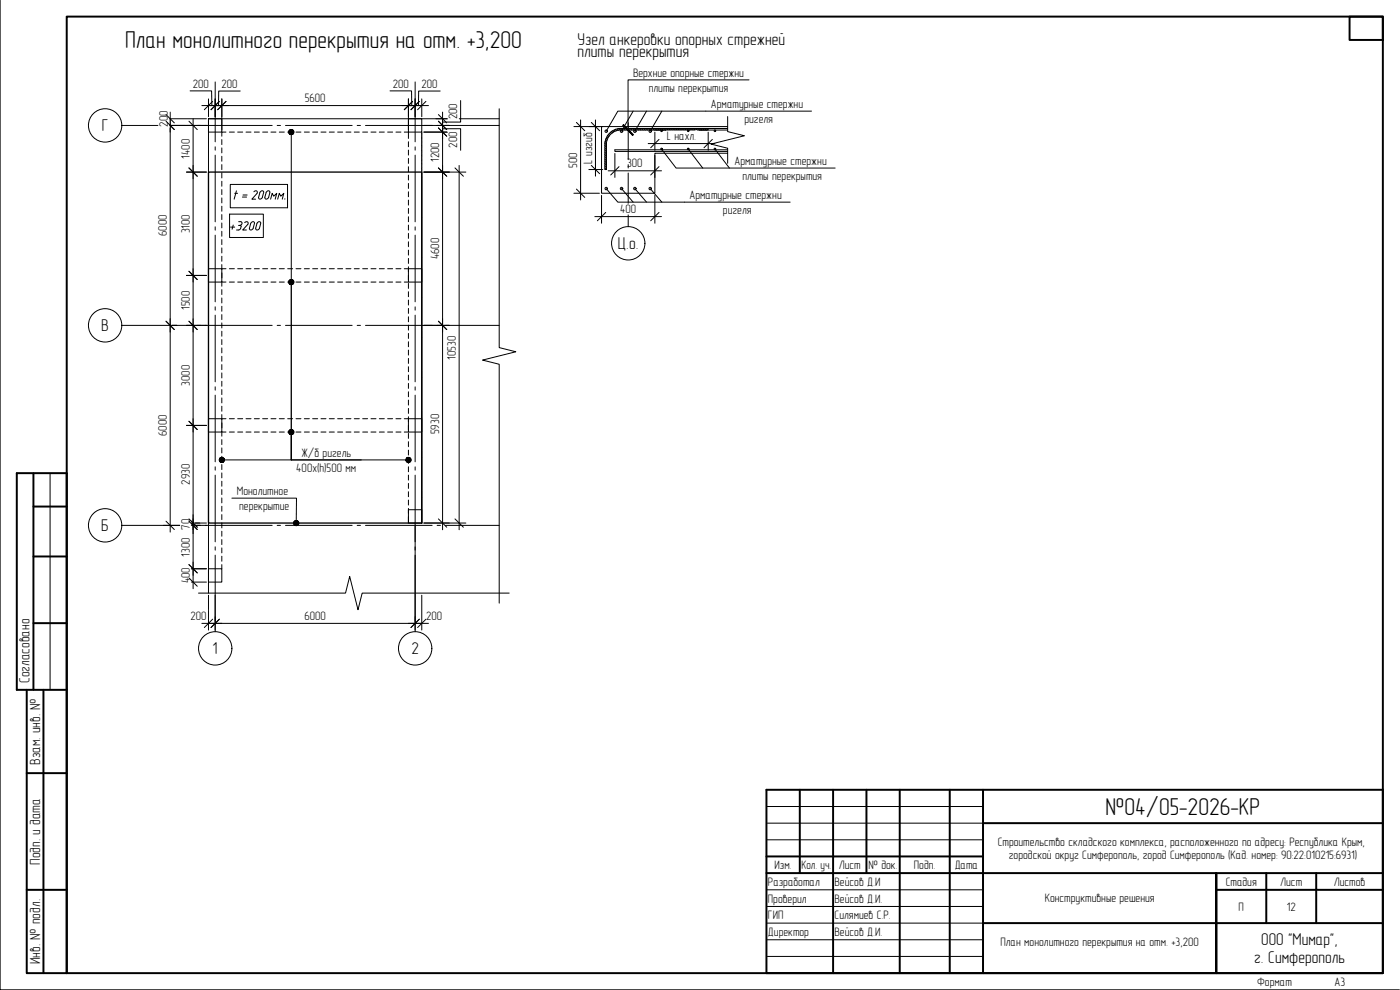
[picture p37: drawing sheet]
<svg xmlns="http://www.w3.org/2000/svg" width="420mm" height="297mm" viewBox="0 0 420 297" stroke-linecap="round" stroke-linejoin="round" font-family="sans-serif">
<defs><g id="words">
<g font-size="7.3">
<text x="37.5" y="14.3">План монолитного перекрытия на отм. +3,200</text>
<text x="331.8" y="244.5">№04/05-2026-КР</text>
</g>
<g font-size="5.1">
<text x="173.4" y="13.6">Узел анкеровки опорных стрежней</text>
<text x="173.4" y="17.2">плиты перекрытия</text>
<text x="30.5" y="39.4">Г</text>
<text x="185.4" y="74.8">Ц.о.</text>
<text x="30.4" y="99.4">В</text>
<text x="30.4" y="159.4">Б</text>
<text x="63.8" y="196.3">1</text>
<text x="123.5" y="196.3">2</text>
<text x="378.5" y="283.6">ООО &quot;Мимар&quot;,</text>
<text x="376.4" y="288.8">г. Симферополь</text>
</g>
<g font-size="4.4">
<text x="8.8" y="205" transform="rotate(-90 8.8 205)">Согласовано</text>
<text x="12" y="229.4" transform="rotate(-90 12 229.4)">Взам. инв. №</text>
<text x="12" y="259.4" transform="rotate(-90 12 259.4)">Подп. и дата</text>
<text x="12" y="289.2" transform="rotate(-90 12 289.2)">Инв. № подл.</text>
</g>
<g font-size="3.7">
<text x="190" y="23">Верхние опорные стержни</text>
<text x="57.8" y="26.3">200</text>
<text x="66.5" y="26.3">200</text>
<text x="117.9" y="26.3">200</text>
<text x="126.5" y="26.3">200</text>
<text x="194.7" y="27.5">плиты перекрытия</text>
<text x="91.5" y="30.7">5600</text>
<text x="137.2" y="35.8" transform="rotate(-90 137.2 35.8)">200</text>
<text x="213.3" y="32.3">Арматурные стержни</text>
<text x="50.4" y="38" transform="rotate(-90 50.4 38)">200</text>
<text x="223.4" y="36.8">ригеля</text>
<text x="57" y="47.6" transform="rotate(-90 57 47.6)">1400</text>
<text x="137.2" y="44.3" transform="rotate(-90 137.2 44.3)">200</text>
<text x="200.2" y="42.1">L нахл.</text>
<text x="131.8" y="48.6" transform="rotate(-90 131.8 48.6)">1200</text>
<text x="173.2" y="50.3" transform="rotate(-90 173.2 50.3)">500</text>
<text x="177.7" y="49.1" transform="rotate(-90 177.7 49.1)">L изгиб</text>
<text x="188.2" y="50.2">300</text>
<text x="220.4" y="49.4">Арматурные стержни</text>
<text x="222.8" y="53.9">плиты перекрытия</text>
<text x="206.9" y="59.6">Арматурные стержни</text>
<text x="186.1" y="64">400</text>
<text x="217" y="64.1">ригеля</text>
<text x="50.1" y="70.9" transform="rotate(-90 50.1 70.9)">6000</text>
<text x="57" y="70" transform="rotate(-90 57 70)">3100</text>
<text x="131.8" y="77.9" transform="rotate(-90 131.8 77.9)">4600</text>
<text x="57" y="93" transform="rotate(-90 57 93)">1500</text>
<text x="136.8" y="107.9" transform="rotate(-90 136.8 107.9)">10530</text>
<text x="57" y="115.8" transform="rotate(-90 57 115.8)">3000</text>
<text x="50.1" y="130.9" transform="rotate(-90 50.1 130.9)">6000</text>
<text x="131.8" y="130.3" transform="rotate(-90 131.8 130.3)">5930</text>
<text x="90.4" y="137">Ж/б ригель</text>
<text x="88.9" y="141.5">400х(h)500 мм</text>
<text x="57" y="145.4" transform="rotate(-90 57 145.4)">2930</text>
<text x="71.1" y="148.5">Монолитное</text>
<text x="71.8" y="153">перекрытие</text>
<text x="57" y="158.9" transform="rotate(-90 57 158.9)">70</text>
<text x="57" y="167" transform="rotate(-90 57 167)">1300</text>
<text x="57" y="175.1" transform="rotate(-90 57 175.1)">400</text>
<text x="57.2" y="185.9">200</text>
<text x="91.4" y="186">6000</text>
<text x="127.9" y="186">200</text>
<text x="299.4" y="253.9">Строительство складского комплекса, расположенного по адресу: Республика Крым,</text>
<text x="302.8" y="257.6">городской округ Симферополь, город Симферополь (Кад. номер: 90:22:010215:6931)</text>
<text x="232.5" y="260.7">Изм.</text>
<text x="240.5" y="260.7">Кол. уч.</text>
<text x="251.7" y="260.7">Лист</text>
<text x="260.6" y="260.7">№ док.</text>
<text x="274.3" y="260.7">Подп.</text>
<text x="286.5" y="260.7">Дата</text>
<text x="230.5" y="265.8">Разработал</text>
<text x="250.5" y="265.8">Вейсов Д.И</text>
<text x="367.9" y="265.7">Стадия</text>
<text x="384.2" y="265.7">Лист</text>
<text x="400.3" y="265.7">Листов</text>
<text x="230.5" y="270.8">Проверил</text>
<text x="230.5" y="275.8">ГИП</text>
<text x="250.5" y="270.8">Вейсов Д.И.</text>
<text x="250.5" y="275.8">Силямиев С.Р.</text>
<text x="313.5" y="270.7">Конструктивные решения</text>
<text x="371.7" y="273.2">П</text>
<text x="386.2" y="273.2">12</text>
<text x="230.5" y="280.8">Директор</text>
<text x="250.5" y="280.8">Вейсов Д.И.</text>
<text x="300.3" y="283.9">План монолитного перекрытия на отм. +3,200</text>
<text x="377.3" y="295.7">Формат</text>
<text x="400.5" y="295.7">A3</text>
</g>
</g></defs>
<!-- layer: 0.2 -->
<g fill="none" stroke="#000" stroke-width=".3">
<path d="M183.8 39.3l-1.6 1.5M184.8 38.8l-1.2 1.2M185.5 38.6l-.7 .7M186.1 38.6l-.5 .5M186.7 38.6l-.5 .4M187.2 38.6l-.5 .4M187.7 38.6l-.4 .4M188.3 38.6l-.5 .4M188.8 38.6l-.5 .4M189.4 38.6l-.5 .4M189.9 38.6l-.5 .4M190.4 38.6l-.4 .4"/>
<path d="M191 38.6l-.5 .4M191.5 38.6l-.4 .4M192.1 38.6l-.5 .4M192.6 38.6l-.5 .4M193.1 38.6l-.4 .4M193.7 38.6l-.5 .4M194.2 38.6l-.5 .4M194.8 38.6l-.5 .4M195.3 38.6l-.5 .4M195.8 38.6l-.5 .4M196.4 38.6l-.5 .4M196.5 39h16v-.4l-.4 .4"/>
<path d="M196.9 38.6l-.5 .4M197.4 38.6l-.4 .4M198 38.6l-.5 .4M198.5 38.6l-.4 .4M199.1 38.6l-.5 .4M199.6 38.6l-.5 .4M200.2 38.6l-.5 .4M200.7 38.6l-.5 .4M201.2 38.6l-.5 .4M201.8 38.6l-.5 .4M202.3 38.6l-.5 .4M202.8 38.6l-.4 .4"/>
<path d="M203.4 38.6l-.5 .4M203.9 38.6l-.5 .4M204.4 38.6l-.4 .4M205 38.6l-.5 .4M205.5 38.6l-.4 .4M206.1 38.6l-.5 .4M206.6 38.6l-.5 .4M207.2 38.6l-.5 .4M207.7 38.6l-.5 .4M208.2 38.6l-.4 .4M208.8 38.6l-.5 .4M209.3 38.6l-.5 .4"/>
<path d="M209.8 38.6l-.4 .4M210.4 38.6l-.5 .4M210.9 38.6l-.5 .4M211.5 38.6l-.5 .4M212 38.6l-.5 .4M218.4 38h-37.9v20h16v-12h21.9M218.4 38.6l-32.5-.1a4.9 4.9 0 0 0-4.4 4.4M218.4 39h-32.3a4.4 4.4 0 0 0-4.1 3.9v8h-.5v-8M182 43.2l-.5 .5M182 43.7l-.5 .5M182 44.3l-.5 .5M182 44.8l-.5 .5"/>
<path d="M182 45.4l-.5 .5M182 45.9l-.5 .5M182 46.4l-.5 .5M182 47l-.5 .5M182 47.5l-.5 .5M182 48.1l-.5 .4M182 48.6l-.5 .5M182 49.1l-.5 .5M182 49.7l-.5 .5M182 50.2l-.5 .5M182 50.7l-.1 .2M182 42.6l-.5 .5"/>
<path d="M182.2 41.9l-.6 .7M182.9 40.6l-1.1 1.2M218.4 44.9h-33.9v.5h33.9"/>
<circle cx="181.9" cy="39.4" r=".37"/>
<circle cx="186.5" cy="39.4" r=".37"/>
<circle cx="190.5" cy="39.4" r=".37"/>
<circle cx="195.1" cy="39.4" r=".37"/>
<circle cx="198.5" cy="39.2" r=".24"/>
<circle cx="206.5" cy="39.2" r=".24"/>
<circle cx="214.6" cy="39.2" r=".24"/>
<circle cx="181.9" cy="56.6" r=".37"/>
<circle cx="186.5" cy="56.6" r=".37"/>
<circle cx="190.5" cy="56.6" r=".37"/>
<circle cx="195.1" cy="56.6" r=".37"/>
<circle cx="198.5" cy="44.7" r=".24"/>
<circle cx="206.5" cy="44.7" r=".24"/>
<circle cx="214.6" cy="44.7" r=".24"/>
</g>
<g fill="none" stroke="#000" stroke-width=".3">
<path d="M49.1 37.6h12.9M49.1 35.6h12.9M51.1 33.6v126M57 27.3h6.5l.1 4.4M58 35.6v141M60.6 31.7h68M62.6 29.7v5.3M64.6 29.7v5.3M66.6 29.7v9.3M72.1 27.3h-6.5v4.4M117.1 27.3h6.4l.1 4.4M122.6 29.7v9.3"/>
<path d="M124.6 29.7v5.3M126.6 29.7v5.3M127.2 37.6h7.6M127.2 39.6h7.6M130.8 35.6h5M132.1 27.3h-6.5v4.4M132.8 38.6h5.4v6.5M132.8 33.6v125.3M138.2 30.2v6.4h-5.4M172.2 38h8.7M174.2 36v24M178.7 36v16.9"/>
<path d="M196.5 39.7v5.4M212.5 39.7v5.4M56 51.6h6M127.2 51.6h12.6M137.8 49.6v109.3M172.2 58h7.7M176.7 50.9h4.2M180.5 58.6v8.4M182.5 51.3h16M184.5 46v7.2M194.5 43.1h20M196.5 46.6v6.6"/>
<path d="M196.5 58.6v8.4M178.5 65h20M51.7 97.6h1.4M56 97.6h6M56 82.6h6M127.2 97.6h7.6M56 127.6h6M49.1 157.6h6.6M56 157.6h6M56 156.9h6M124.6 157.6v31.4M127.2 156.9h12.6"/>
<path d="M56 170.7h6M56 174.7h6M62.6 178.6v10.4M64.6 178.6v10.4M126.6 178.6v10.4M60.6 187h68"/>
</g>
<!-- layer: 0 -->
<g fill="none" stroke="#000" stroke-width=".3">
<path d="M49.8 36.4l2.5 2.5M49.8 34.4l2.5 2.5M56.7 36.4l2.5 2.5M62.6 35.6h4v4h-4zM63.8 30.4l-2.5 2.5M65.8 30.4l-2.5 2.5M67.8 39.6h-1.2v1.3M67.8 30.4l-2.5 2.5M68.8 39.6h1.5M71.3 39.6h1.5M73.8 39.6h1.5M76.3 39.6h1.5"/>
<path d="M78.8 39.6h1.5M81.3 39.6h1.5M83.8 39.6h1.5M86.3 39.6h1.5M88.8 39.6h1.5M91.3 39.6h1.5M93.8 39.6h1.5M96.3 39.6h1.5M98.8 39.6h1.5M101.3 39.6h1.5M103.8 39.6h1.5M106.3 39.6h1.5"/>
<path d="M108.8 39.6h1.5M111.3 39.6h1.5M113.8 39.6h1.5M116.3 39.6h1.5M118.8 39.6h1.5M121.3 39.6h1.3v1.9M122.6 35.6h4v4h-4zM123.8 30.4l-2.5 2.5M125.8 30.4l-2.5 2.5M126.6 39.6v117.3M127.8 30.4l-2.5 2.5M131.6 38.4l2.5 2.5"/>
<path d="M131.6 36.4l2.5 2.5M131.6 34.4l2.5 2.5M149.8 35.6h-87.2v142.4M173 36.7l2.5 2.5M177.5 36.7l2.5 2.5M56.7 50.4l2.5 2.5M66.6 41.9v1.5M66.6 44.4v1.5M66.6 46.9v1.5M66.6 49.4v1.5M66.6 51.9v1.5M66.6 54.4v1.5"/>
<path d="M66.6 56.9v1.5M66.6 59.4v1.5M122.6 42.5v1.5M122.6 45v1.5M122.6 47.5v1.5M122.6 50v1.5M122.6 52.5v1.5M122.6 55v1.5M122.6 57.5v1.5M131.6 50.4l2.5 2.5M136.5 50.4l2.6 2.5M173 56.7l2.5 2.5"/>
<path d="M177.5 49.6l2.5 2.5M185.8 50l-2.5 2.5M197.8 50l-2.5 2.5M197.8 41.8l-2.5 2.5M213.8 41.8l-2.5 2.5M66.6 61.9v1.5M66.6 64.4v1.5M66.6 66.9v1.5M66.6 69.4v1.5M66.6 71.9v1.5M66.6 74.4v1.5M66.6 76.9v1.5"/>
<path d="M66.6 79.4v1.5M122.6 60v1.5M122.6 62.5v1.5M122.6 65v1.5M122.6 67.5v1.5M122.6 70v1.5M122.6 72.5v1.5M122.6 75v1.5M122.6 77.5v1.5M181.8 63.7l-2.5 2.5M197.8 63.7l-2.5 2.5M49.8 96.4l2.5 2.5"/>
<path d="M56.7 81.4l2.5 2.5M56.7 96.4l2.5 2.5M62.6 80.6h4v4h-4zM66.6 81.9v1.5M66.6 84.4v1.5M66.6 86.9v1.5M66.6 89.4v1.5M66.6 91.9v1.5M66.6 94.4v1.5M66.6 96.9v1.5M66.6 99.4v1.5M66.6 84.6h1.2"/>
<path d="M66.6 80.6h1.2M68.8 84.6h1.5M68.8 80.6h1.5M71.3 84.6h1.5M71.3 80.6h1.5M73.8 84.6h1.5M73.8 80.6h1.5M76.3 84.6h1.5M76.3 80.6h1.5M78.8 84.6h1.5M78.8 80.6h1.5M81.3 84.6h1.5"/>
<path d="M81.3 80.6h1.5M83.8 84.6h1.5M83.8 80.6h1.5M86.3 84.6h1.5M86.3 80.6h1.5M88.8 84.6h1.5M88.8 80.6h1.5M91.3 84.6h1.5M91.3 80.6h1.5M93.8 84.6h1.5M93.8 80.6h1.5M96.3 84.6h1.5"/>
<path d="M96.3 80.6h1.5M98.8 84.6h1.5M98.8 80.6h1.5M101.3 84.6h1.5M101.3 80.6h1.5M103.8 84.6h1.5M103.8 80.6h1.5M106.3 84.6h1.5M106.3 80.6h1.5M108.8 84.6h1.5M108.8 80.6h1.5M111.3 84.6h1.5"/>
<path d="M111.3 80.6h1.5M113.8 84.6h1.5M113.8 80.6h1.5M116.3 84.6h1.5M116.3 80.6h1.5M118.8 84.6h1.5M118.8 80.6h1.5M121.3 84.6h1.3M121.3 80.6h1.3M122.6 80.6h4v4h-4zM122.6 80v1.5M122.6 82.5v1.5"/>
<path d="M122.6 85v1.5M122.6 87.5v1.5M122.6 90v1.5M122.6 92.5v1.5M122.6 95v1.5M122.6 97.5v1.5M131.6 96.4l2.5 2.5M66.6 101.9v1.5M66.6 104.4v1.5M66.6 106.9v1.5M66.6 109.4v1.5M66.6 111.9v1.5"/>
<path d="M66.6 114.4v1.5M66.6 116.9v1.5M66.6 119.4v1.5M122.6 100v1.5M122.6 102.5v1.5M122.6 105v1.5M122.6 107.5v1.5M122.6 110v1.5M122.6 112.5v1.5M122.6 115v1.5M122.6 117.5v1.5M56.7 126.4l2.5 2.5"/>
<path d="M62.6 125.6h4v4h-4zM66.6 121.9v1.5M66.6 124.4v1.5M66.6 126.9v1.5M66.6 129.4v1.5M66.6 131.9v1.5M66.6 134.4v1.5M66.6 136.9v1.5M66.6 139.4v1.5M66.6 129.6h1.2M66.6 125.6h1.2M68.8 129.6h1.5"/>
<path d="M68.8 125.6h1.5M71.3 129.6h1.5M71.3 125.6h1.5M73.8 129.6h1.5M73.8 125.6h1.5M76.3 129.6h1.5M76.3 125.6h1.5M78.8 129.6h1.5M78.8 125.6h1.5M81.3 129.6h1.5M81.3 125.6h1.5M83.8 129.6h1.5"/>
<path d="M83.8 125.6h1.5M86.3 129.6h1.5M86.3 125.6h1.5M88.8 129.6h1.5M88.8 125.6h1.5M91.3 129.6h1.5M91.3 125.6h1.5M93.8 129.6h1.5M93.8 125.6h1.5M96.3 129.6h1.5M96.3 125.6h1.5M98.8 129.6h1.5"/>
<path d="M98.8 125.6h1.5M101.3 129.6h1.5M101.3 125.6h1.5M103.8 129.6h1.5M103.8 125.6h1.5M106.3 129.6h1.5M106.3 125.6h1.5M108.8 129.6h1.5M108.8 125.6h1.5M111.3 129.6h1.5M111.3 125.6h1.5M113.8 129.6h1.5"/>
<path d="M113.8 125.6h1.5M116.3 129.6h1.5M116.3 125.6h1.5M118.8 129.6h1.5M118.8 125.6h1.5M121.3 129.6h1.3M121.3 125.6h1.3M122.6 125.6h4v4h-4zM122.6 120v1.5M122.6 122.5v1.5M122.6 125v1.5M122.6 127.5v1.5"/>
<path d="M122.6 130v1.5M122.6 132.5v1.5M122.6 135.1v1.4M122.6 137.5v1.6M49.8 156.4l2.5 2.5M56.7 156.4l2.5 2.5M56.7 155.7l2.5 2.5M66.6 141.9v1.5M66.6 144.4v1.5M66.6 146.9v1.5M66.6 149.4v1.5M66.6 151.9v1.5"/>
<path d="M66.6 154.4v1.5M66.6 156.9v1.5M66.6 159.4v1.5M122.6 152.9h4v4h-4zM122.6 140v1.5M122.6 142.5v1.5M122.6 145v1.5M122.6 147.5v1.5M122.6 150v1.5M122.6 152.5v1.5M122.6 155.1v1.8M131.6 155.7l2.5 2.5"/>
<path d="M136.5 155.7l2.6 2.5M56.7 169.4l2.5 2.5M56.7 173.4l2.5 2.5M62.6 170.7h4v4h-4zM66.6 161.9v1.5M66.6 164.4v1.5M66.6 166.9v1.5M66.6 169.4v1.3M63.8 185.8l-2.5 2.5M65.8 185.8l-2.5 2.5M125.8 185.8l-2.5 2.5M127.8 185.8l-2.5 2.5"/>
</g>
<g fill="#fff" stroke="#fff" stroke-width=".3">
<path d="M188.1 47.5v3l4.8-3zM188.1 50.5l4.8-3v3z"/>
<path d="M200.1 39.3v3l8.9-3zM200.1 42.3l8.9-3v3z"/>
<path d="M170.5 45.6v4.8h3zM170.5 45.6h3v4.8z"/>
<path d="M186 61.2v3l5-3zM186 64.2l5-3v3z"/>
<path d="M175 39.7v9.5h3zM175 39.7h3v9.5z"/>
<path d="M47.3 64.4v6.5h3zM47.3 64.4h3v6.5z"/>
<path d="M47.3 124.4v6.5h3zM47.3 124.4h3v6.5z"/>
<path d="M129.1 71.3v6.6h3zM129.1 71.3h3v6.6z"/>
<path d="M129.1 124.2v6.2h3zM129.1 124.2h3v6.2z"/>
<path d="M91.4 27.9v3l6.4-3zM91.4 30.9l6.4-3v3z"/>
<path d="M129.1 42.6v6h3zM129.1 42.6h3v6z"/>
<path d="M134.5 39.4v5h3zM134.5 39.4h3v5z"/>
<path d="M134.5 30.9v5h3zM134.5 30.9h3v5z"/>
<path d="M126.4 23.5v3.1l5-3zM126.4 26.6l5-3v3z"/>
<path d="M117.8 23.5v3l5-3zM117.8 26.5l5-3v3z"/>
<path d="M91.3 183.3v3l6.6-3zM91.3 186.3l6.6-3v3z"/>
<path d="M127.8 183.3v3l5-3zM127.8 186.3l5-3v3z"/>
<path d="M66.4 23.6v3l5-3zM66.4 26.6l5-3v3z"/>
<path d="M57.8 23.5v3l5-3zM57.8 26.5l5-3v3z"/>
<path d="M47.6 33v5h3.1zM47.6 33h3.1v5z"/>
<path d="M54.2 161.2v5.9h3zM54.2 161.2h3v5.9z"/>
<path d="M54.2 170.2v4.9h3zM54.2 170.2h3v4.9z"/>
<path d="M54.2 64.2v5.9h3zM54.2 64.2h3v5.9z"/>
<path d="M54.2 41.6v6.1h3zM54.2 41.6h3v6.1z"/>
<path d="M54.2 87.2v5.9h3zM54.2 87.2h3v5.9z"/>
<path d="M54.2 109.4v6.4h3zM54.2 109.4h3v6.4z"/>
<path d="M54.2 139.1v6.4h3zM54.2 139.1h3v6.4z"/>
<path d="M54.2 155.6v3.4h3zM54.2 155.6h3v3.4z"/>
<path d="M134 100.6v7.3h3.1zM134 100.6h3.1v7.3z"/>
<path d="M57.1 183.1v3l5-3zM57.1 186.1l5-3v3z"/>
</g>
<g fill="none" stroke="#000" stroke-width=".3">
<path d="M87.4 39.6v98.4h35.2M149.8 32.6v71.7l5 1.2-10 2.5 5 1.3v71.7M190 33.3l-3.5 6.1M194 33.3l-3.5 6.1M198.6 33.3l-3.5 6.1M218.4 35v4.5l5 1.2-10 2.5 5 1.3v4.5M224.8 24h-36.3v15M243.5 33.3h-58.1l-3.5 6.1M181.9 56.6l3.5 4h51.7M186.5 56.6l3.5 4M190.5 56.6l3.5 4M195.1 56.6l3.5 4"/>
<path d="M198.5 44.7l4.4 5.7h16M206.5 44.7l4.4 5.7M214.5 44.7l4.4 5.7h31.7M66.6 138h41.8M69.6 149.5h19.4l-.1 7.4M59.6 178h44.1l1.2-5 2.5 10 1.3-5h44.1"/>
</g>
<path d="M189.5 23.5h34.3M194.2 28h24.9M212.8 32.8h29.7M222.9 37.3h9.6M219.9 49.9h29.7M222.3 54.4h24.9M206.4 60.1h29.7M216.5 64.7h9.6M89.9 137.5h16M70.6 149h17.4M71.3 153.5h16M88.4 142h19" fill="none" stroke="#fff" stroke-width=".3"/>
<g fill="#fff" stroke="#fff" stroke-width=".3">
<path d="M206.4 56.6h29.7l-29.7 3.5zM206.4 60.1h29.7v-3.5z"/>
<path d="M216.5 61.1h9.6l-9.6 3.6zM216.5 64.7h9.6v-3.6z"/>
<path d="M212.8 29.3h29.7l-29.7 3.5zM212.8 32.8h29.7v-3.5z"/>
<path d="M222.9 33.8h9.6l-9.6 3.5zM222.9 37.3h9.6v-3.5z"/>
<path d="M219.9 46.4h29.7l-29.7 3.5zM219.9 49.9h29.7v-3.5z"/>
<path d="M222.3 50.9h24.9l-24.9 3.5zM222.3 54.4h24.9v-3.5z"/>
<path d="M189.5 20h34.3l-34.3 3.5zM189.5 23.5h34.3v-3.5z"/>
<path d="M194.2 24.5h24.9l-24.9 3.5zM194.2 28h24.9v-3.5z"/>
<path d="M89.9 134h16l-16 3.5zM89.9 137.5h16v-3.5z"/>
<path d="M88.4 138.5h19l-19 3.5zM88.4 142h19v-3.5z"/>
<path d="M70.6 145.5h17.4l-17.4 3.5zM70.6 149h17.4v-3.5z"/>
<path d="M71.3 150h16l-16 3.5zM71.3 153.5h16v-3.5z"/>
</g>
<g fill="#000" stroke="#000" stroke-width=".3">
<path d="M86.7 39.4v.2h.7zM86.7 39.6h.7l-.7 .3zM86.7 39.9l.1 .2 .6-.5z"/>
<path d="M87 39l.4 .6-.2-.7zM86.8 39.2l.2-.2 .4 .6zM86.8 39.2l-.1 .2 .7 .2z"/>
<path d="M87.7 38.9l-.3 .7 .5-.6zM87.4 38.9h.3l-.3 .7zM87.2 38.9l.2 .7v-.7z"/>
<path d="M87.4 39.6h.8l-.1-.2zM87.4 39.6l.6-.4 .1 .2zM87.9 39l-.5 .6 .6-.4z"/>
<path d="M187.1 37.4l2.8 3.2-3-3zM187.1 37.4l2.8 3.2 .2-.2z"/>
<path d="M86.8 40.1l.2 .1 .4-.6zM87.4 39.6l-.2 .8-.2-.2zM87.4 39.6l-.2 .8h.2z"/>
<path d="M87.4 39.6v.8h.3zM87.4 39.6l.5 .6-.2 .2zM87.4 39.6l.5 .6 .1-.1z"/>
<path d="M87.4 39.6l.6 .5 .1-.2zM87.4 39.6h.8l-.1 .3z"/>
<path d="M86.7 84.4v.2h.7zM86.7 84.6h.7l-.7 .3zM86.7 84.9l.1 .2 .6-.5z"/>
<path d="M86.8 85.1l.2 .1 .4-.6zM87.4 84.6l-.2 .8-.2-.2zM87.4 84.6l-.2 .8h.2z"/>
<path d="M87 84l.4 .6-.2-.7zM86.8 84.2l.2-.2 .4 .6zM86.8 84.2l-.1 .2 .7 .2z"/>
<path d="M87.4 84.6v.8h.3zM87.4 84.6l.5 .6-.2 .2zM87.4 84.6l.5 .6 .1-.1z"/>
<path d="M87.7 83.9l-.3 .7 .5-.6zM87.4 83.9h.3l-.3 .7zM87.2 83.9l.2 .7v-.7z"/>
<path d="M87.4 84.6l.6 .5 .1-.2zM87.4 84.6h.8l-.1 .3z"/>
<path d="M87.4 84.6h.8l-.1-.2zM87.4 84.6l.6-.4 .1 .2zM87.9 84l-.5 .6 .6-.4z"/>
<path d="M65.9 137.8l-.1 .2h.8zM65.8 138h.8l-.7 .2zM65.9 138.2l.1 .2 .6-.4z"/>
<path d="M66 138.4l.1 .2 .5-.6zM66.6 138l-.3 .7-.2-.1zM66.6 138l-.3 .7 .3 .1z"/>
<path d="M66.1 137.4l.5 .6-.3-.7zM66.1 137.4l.5 .6-.6-.5zM66 137.5l-.1 .3 .7 .2z"/>
<path d="M66.6 138v.8l.2-.1zM66.6 138l.4 .6-.2 .1zM66.6 138l.4 .6 .2-.2z"/>
<path d="M66.8 137.3l-.2 .7 .4-.6zM66.6 137.3h.2l-.2 .7zM66.3 137.3l.3 .7v-.7z"/>
<path d="M66.6 138l.6 .4 .1-.2zM66.6 138h.7v.2z"/>
<path d="M66.6 138h.7v-.2zM66.6 138l.6-.5 .1 .3zM67 137.4l-.4 .6 .6-.5z"/>
<path d="M86.7 129.4v.2h.7zM86.7 129.6h.7l-.7 .3zM86.7 129.9l.1 .2 .6-.5z"/>
<path d="M86.8 130.1l.2 .1 .4-.6zM87.4 129.6l-.2 .8-.2-.2zM87.4 129.6l-.2 .8h.2z"/>
<path d="M87 129l.4 .6-.2-.7zM87 129l.4 .6-.6-.4zM86.8 129.2l-.1 .2 .7 .2z"/>
<path d="M87.4 129.6v.8h.3zM87.4 129.6l.5 .6-.2 .2zM87.4 129.6l.5 .6 .1-.1z"/>
<path d="M87.7 128.9l-.3 .7 .5-.6zM87.4 128.9h.3l-.3 .7zM87.2 128.9l.2 .7v-.7z"/>
<path d="M87.4 129.6l.6 .5 .1-.2zM87.4 129.6h.8l-.1 .3z"/>
<path d="M87.4 129.6h.8l-.1-.2zM87.4 129.6l.6-.4 .1 .2zM87.9 129l-.5 .6 .6-.4z"/>
<path d="M121.9 137.8l-.1 .2h.8zM121.8 138h.8l-.7 .2zM121.9 138.2l.1 .2 .6-.4z"/>
<path d="M122 138.4l.1 .2 .5-.6zM122.6 138l-.3 .7-.2-.1zM122.6 138l-.3 .7 .3 .1z"/>
<path d="M122.1 137.4l.5 .6-.3-.7zM122.1 137.4l.5 .6-.6-.5zM122 137.5l-.1 .3 .7 .2z"/>
<path d="M122.6 138v.8l.2-.1zM122.6 138l.4 .6-.2 .1zM122.6 138l.4 .6 .2-.2z"/>
<path d="M122.8 137.3l-.2 .7 .4-.6zM122.6 137.3h.2l-.2 .7zM122.3 137.3l.3 .7v-.7z"/>
<path d="M122.6 138l.6 .4 .1-.2zM122.6 138h.7v.2z"/>
<path d="M122.6 138h.7v-.2zM122.6 138l.6-.5 .1 .3zM123 137.4l-.4 .6 .6-.5z"/>
<path d="M88.2 156.7v.2h.7zM88.2 156.9h.7l-.7 .3zM88.2 157.2l.1 .2 .6-.5z"/>
<path d="M88.3 157.4l.2 .2 .4-.7zM88.9 156.9l-.2 .8-.2-.1zM88.9 156.9l-.2 .8h.2z"/>
<path d="M88.5 156.3l.4 .6-.2-.7zM88.5 156.3l.4 .6-.6-.4zM88.3 156.5l-.1 .2 .7 .2z"/>
<path d="M88.9 156.9v.8h.2zM88.9 156.9l.4 .7-.2 .1zM88.9 156.9l.4 .7 .2-.2z"/>
<path d="M89.1 156.2l-.2 .7 .4-.6zM88.9 156.2h.2l-.2 .7zM88.7 156.2l.2 .7v-.7z"/>
<path d="M88.9 156.9l.6 .5 .1-.2zM88.9 156.9h.7v.3z"/>
<path d="M88.9 156.9h.7v-.2zM88.9 156.9l.6-.4 .1 .2zM89.3 156.3l-.4 .6 .6-.4z"/>
</g>
<g fill="none" stroke="#000" stroke-width=".3">
<path d="M36.5 37.6h21.2M59.2 37.6h1M61.7 37.6h20M64.6 24.6v18M83.2 37.6h1M85.7 37.6h20M107.2 37.6h1M109.7 37.6h20M124.6 24.6v18M131.2 37.6h1M133.7 37.6h16.1M188.5 36.8v11.1"/>
<path d="M64.6 44.1v.9M64.6 46.6v20M124.6 44.1v.9M124.6 46.6v20M188.5 51.9v16.1M188.5 49.4v1M64.6 68.1v1M64.6 70.6v20M124.6 68.1v1M124.6 70.6v20M36.5 97.6h21.2M59.2 97.6h1"/>
<path d="M61.7 97.6h20M64.6 92.1v1M64.6 94.6v20M83.2 97.6h1M85.7 97.6h20M107.2 97.6h1M109.7 97.6h20M124.6 92.1v1M124.6 94.6v20M131.2 97.6h1M133.7 97.6h16.1M64.6 116.1v1"/>
<path d="M64.6 118.6v20M124.6 116.1v1M124.6 118.6v20M36.5 157.6h21.2M59.2 157.6h1M61.7 157.6h20M64.6 140.1v1M64.6 142.6v20M83.2 157.6h1M85.7 157.6h20M107.2 157.6h1M109.7 157.6h20"/>
<path d="M124.6 140.1v1M124.6 142.6v20M131.2 157.6h1M133.7 157.6h16.1M64.6 166.6v22.9M64.6 164.1v1M124.6 166.6v22.9M124.6 164.1v1"/>
<circle cx="31.5" cy="37.6" r="5"/>
<circle cx="188.5" cy="73" r="5"/>
<circle cx="31.5" cy="97.6" r="5"/>
<circle cx="31.5" cy="157.6" r="5"/>
<circle cx="64.6" cy="194.5" r="5"/>
<circle cx="124.6" cy="194.5" r="5"/>
</g>
<!-- layer: 0 -->
<path d="M62.6 51.6h64v105.3h-64z" fill="none" stroke="#000" stroke-width=".4"/>
<!-- layer: 0.3 -->
<g fill="none" stroke="#000" stroke-width=".3">
<path d="M70.4 58h.9M71 57.3l-.7 2.5M72.7 59.1h1.3M72.9 58.5h1.3M76.2 57.5l.4-.2a.46 .46 0 0 1 .6 .5l-1.6 2h1.1M77.6 59.2l.2 .5h.2l.7-.5M78 57.8l-.4 1.4M78 57.8l.7-.6 .3 .1 .1 .5M79.1 57.8l-.4 1.4M79.9 57.8l.7-.6 .2 .1 .2 .5M79.9 57.8l-.4 1.4M81 57.8l-.6 1.8-.8 .1-.1-.5"/>
<path d="M81.2 59.8l.5-1.8 .4 .9 1-.9-.5 1.8M83.3 59.8l.5-1.8 .5 .9 .9-.9-.5 1.8M85.5 59.6v.2M69.2 68.1h1.2M70 67.5l-.3 1.3M71.6 67.6l.7 .1 .1 .3M71.6 66.5h.6M72.2 66.5l.3 .1 .1 .5-.7 .5M72.3 68a.91 .91 0 0 1-.7 1h-.6M73.4 66.8l.4-.3a.46 .46 0 0 1 .7 .5l-.1 .3M74.4 67.3l-1.6 1.7h1.2M75.5 66.7l.7-.1 .1 .5-.4 1.6-.6 .3-.3-.1-.1-.5z"/>
<path d="M77.4 66.7l.7-.1 .1 .5-.4 1.6-.6 .3-.3-.1-.2-.5z"/>
</g>
<path d="M69.1 55.3h17.2v7h-17.2zM68.9 64.2h10.1v7.1h-10.1z" fill="none" stroke="#000" stroke-width=".3"/>
<path d="M0 .1v296.9h420M15 142v65M230 252h65M230 242h65M230 247h65M230 272h65M230 267h65M230 277h65M230 282h65M230 287h65" fill="none" stroke="#000" stroke-width=".3"/>
<g fill="none" stroke="#000" stroke-width=".59">
<path d="M20 5h395v287h-395zM405 5h10v7h-10zM10 142v65M10 152h10M10 167h10M10 187h10M8 207v85h12M13 207v85M20 207h-15v-65h15v150M8 232h12M230 237h185v55h-185zM240 237v25"/>
<path d="M250 237v55M260 237v25M270 237v55M285 237v55M295 237v55M230 257h65M295 247h120M8 267h12M230 262h185M295 277h120M365 262v30v-30M365 267h50"/>
<path d="M380 262v15M395 262v15"/>
</g>
<use href="#words"/>
</svg>
